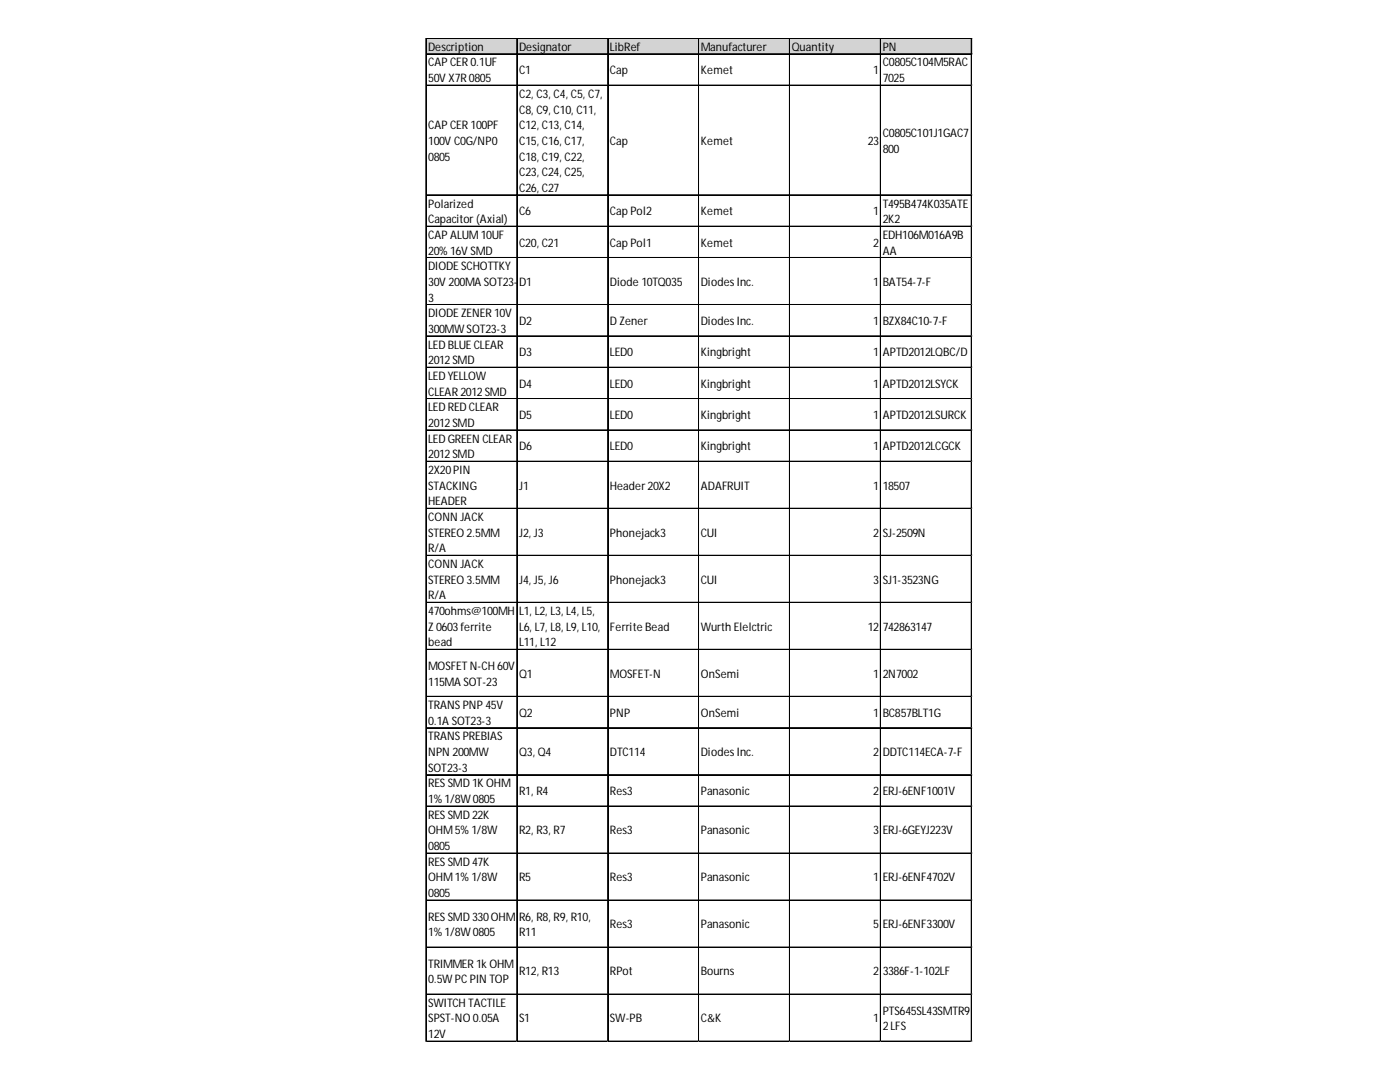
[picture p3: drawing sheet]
<svg xmlns="http://www.w3.org/2000/svg" width="279mm" height="216mm" viewBox="0 0 279 216" stroke-linecap="round" stroke-linejoin="round" font-family="sans-serif">
<defs><g id="words">
<g font-size="2.3">
<text x="85.5" y="10.1">Description</text>
<text x="103.6" y="10.1">Designator</text>
<text x="121.7" y="10.1">LibRef</text>
<text x="139.9" y="10.1">Manufacturer</text>
<text x="158" y="10.1">Quantity</text>
<text x="176.2" y="10.1">PN</text>
<text x="85.5" y="13.3">CAP CER 0.1UF</text>
<text x="85.5" y="16.4">50V X7R 0805</text>
<text x="103.6" y="14.8">C1</text>
<text x="121.7" y="14.8">Cap</text>
<text x="139.9" y="14.8">Kemet</text>
<text x="174.3" y="14.8">1</text>
<text x="176.2" y="13.3">C0805C104M5RAC</text>
<text x="176.2" y="16.4">7025</text>
<text x="103.6" y="19.5">C2, C3, C4, C5, C7,</text>
<text x="103.6" y="22.6">C8, C9, C10, C11,</text>
<text x="85.5" y="25.8">CAP CER 100PF</text>
<text x="85.5" y="28.9">100V C0G/NP0</text>
<text x="103.6" y="25.8">C12, C13, C14,</text>
<text x="103.6" y="28.9">C15, C16, C17,</text>
<text x="121.7" y="28.9">Cap</text>
<text x="139.9" y="28.9">Kemet</text>
<text x="173.2" y="28.9">23</text>
<text x="176.2" y="27.3">C0805C101J1GAC7</text>
<text x="85.5" y="32">0805</text>
<text x="103.6" y="32">C18, C19, C22,</text>
<text x="103.6" y="35.2">C23, C24, C25,</text>
<text x="176.2" y="30.5">800</text>
<text x="85.5" y="41.4">Polarized</text>
<text x="103.6" y="38.3">C26, C27</text>
<text x="176.2" y="41.4">T495B474K035ATE</text>
<text x="85.5" y="44.5">Capacitor (Axial)</text>
<text x="85.5" y="47.7">CAP ALUM10UF</text>
<text x="103.6" y="43">C6</text>
<text x="121.7" y="43">Cap Pol2</text>
<text x="139.9" y="43">Kemet</text>
<text x="174.3" y="43">1</text>
<text x="176.2" y="44.5">2K2</text>
<text x="176.2" y="47.7">EDH106M016A9B</text>
<text x="85.5" y="50.8">20% 16V SMD</text>
<text x="85.5" y="53.9">DIODE SCHOTTKY</text>
<text x="103.6" y="49.2">C20, C21</text>
<text x="121.7" y="49.2">Cap Pol1</text>
<text x="139.9" y="49.2">Kemet</text>
<text x="174.3" y="49.2">2</text>
<text x="176.2" y="50.8">AA</text>
<text x="85.5" y="57">30V 200MA SOT23-</text>
<text x="103.6" y="57">D1</text>
<text x="121.7" y="57">Diode 10TQ035</text>
<text x="139.9" y="57">Diodes Inc.</text>
<text x="174.3" y="57">1</text>
<text x="176.2" y="57">BAT54-7-F</text>
<text x="85.5" y="60.2">3</text>
<text x="85.5" y="63.3">DIODE ZENER 10V</text>
<text x="103.6" y="64.9">D2</text>
<text x="121.7" y="64.9">D Zener</text>
<text x="139.9" y="64.9">Diodes Inc.</text>
<text x="174.3" y="64.9">1</text>
<text x="176.2" y="64.9">BZX84C10-7-F</text>
<text x="85.5" y="66.4">300MW SOT23-3</text>
<text x="85.5" y="69.6">LED BLUE CLEAR</text>
<text x="103.6" y="71.1">D3</text>
<text x="121.7" y="71.1">LED0</text>
<text x="139.9" y="71.1">Kingbright</text>
<text x="174.3" y="71.1">1</text>
<text x="176.2" y="71.1">APTD2012LQBC/D</text>
<text x="85.5" y="72.7">2012SMD</text>
<text x="85.5" y="75.8">LED YELLOW</text>
<text x="103.6" y="77.4">D4</text>
<text x="121.7" y="77.4">LED0</text>
<text x="139.9" y="77.4">Kingbright</text>
<text x="174.3" y="77.4">1</text>
<text x="176.2" y="77.4">APTD2012LSYCK</text>
<text x="85.5" y="78.9">CLEAR 2012SMD</text>
<text x="85.5" y="82.1">LED RED CLEAR</text>
<text x="103.6" y="83.6">D5</text>
<text x="121.7" y="83.6">LED0</text>
<text x="139.9" y="83.6">Kingbright</text>
<text x="174.3" y="83.6">1</text>
<text x="176.2" y="83.6">APTD2012LSURCK</text>
<text x="85.5" y="85.2">2012SMD</text>
<text x="85.5" y="88.3">LED GREEN CLEAR</text>
<text x="103.6" y="89.9">D6</text>
<text x="121.7" y="89.9">LED0</text>
<text x="139.9" y="89.9">Kingbright</text>
<text x="174.3" y="89.9">1</text>
<text x="176.2" y="89.9">APTD2012LCGCK</text>
<text x="85.5" y="91.4">2012SMD</text>
<text x="85.5" y="94.6">2X20PIN</text>
<text x="85.5" y="97.7">STACKING</text>
<text x="85.5" y="100.8">HEADER</text>
<text x="103.6" y="97.7">J1</text>
<text x="121.7" y="97.7">Header 20X2</text>
<text x="139.9" y="97.7">ADAFRUIT</text>
<text x="174.3" y="97.7">1</text>
<text x="176.2" y="97.7">18507</text>
<text x="85.5" y="104">CONN JACK</text>
<text x="85.5" y="107.1">STEREO 2.5MM</text>
<text x="103.6" y="107.1">J2, J3</text>
<text x="121.7" y="107.1">Phonejack3</text>
<text x="139.9" y="107.1">CUI</text>
<text x="174.3" y="107.1">2</text>
<text x="176.2" y="107.1">SJ-2509N</text>
<text x="85.5" y="110.2">R/A</text>
<text x="85.5" y="113.3">CONN JACK</text>
<text x="85.5" y="116.5">STEREO 3.5MM</text>
<text x="85.5" y="119.6">R/A</text>
<text x="103.6" y="116.5">J4, J5, J6</text>
<text x="121.7" y="116.5">Phonejack3</text>
<text x="139.9" y="116.5">CUI</text>
<text x="174.3" y="116.5">3</text>
<text x="176.2" y="116.5">SJ1-3523NG</text>
<text x="85.5" y="122.7">470ohms@100MH</text>
<text x="85.5" y="125.8">Z 0603ferrite</text>
<text x="103.6" y="122.7">L1, L2, L3, L4, L5,</text>
<text x="103.6" y="125.8">L6, L7, L8, L9, L10,</text>
<text x="121.7" y="125.8">Ferrite Bead</text>
<text x="139.9" y="125.8">Wurth Elelctric</text>
<text x="173.2" y="125.8">12</text>
<text x="176.2" y="125.8">742863147</text>
<text x="85.5" y="129">bead</text>
<text x="103.6" y="129">L11, L12</text>
<text x="85.5" y="133.7">MOSFET N-CH 60V</text>
<text x="85.5" y="136.8">115MA SOT-23</text>
<text x="103.6" y="135.2">Q1</text>
<text x="121.7" y="135.2">MOSFET-N</text>
<text x="139.9" y="135.2">OnSemi</text>
<text x="174.3" y="135.2">1</text>
<text x="176.2" y="135.2">2N7002</text>
<text x="85.5" y="141.5">TRANS PNP 45V</text>
<text x="103.6" y="143">Q2</text>
<text x="121.7" y="143">PNP</text>
<text x="139.9" y="143">OnSemi</text>
<text x="174.3" y="143">1</text>
<text x="176.2" y="143">BC857BLT1G</text>
<text x="85.5" y="144.6">0.1A SOT23-3</text>
<text x="85.5" y="147.7">TRANS PREBIAS</text>
<text x="85.5" y="150.9">NPN 200MW</text>
<text x="85.5" y="154">SOT23-3</text>
<text x="103.6" y="150.9">Q3, Q4</text>
<text x="121.7" y="150.9">DTC114</text>
<text x="139.9" y="150.9">Diodes Inc.</text>
<text x="174.3" y="150.9">2</text>
<text x="176.2" y="150.9">DDTC114ECA-7-F</text>
<text x="85.5" y="157.1">RES SMD 1K OHM</text>
<text x="85.5" y="160.2">1% 1/8W 0805</text>
<text x="103.6" y="158.7">R1, R4</text>
<text x="121.7" y="158.7">Res3</text>
<text x="139.9" y="158.7">Panasonic</text>
<text x="174.3" y="158.7">2</text>
<text x="176.2" y="158.7">ERJ-6ENF1001V</text>
<text x="85.5" y="163.4">RES SMD 22K</text>
<text x="85.5" y="166.5">OHM5% 1/8W</text>
<text x="103.6" y="166.5">R2, R3, R7</text>
<text x="121.7" y="166.5">Res3</text>
<text x="139.9" y="166.5">Panasonic</text>
<text x="174.3" y="166.5">3</text>
<text x="176.2" y="166.5">ERJ-6GEYJ223V</text>
<text x="85.5" y="169.6">0805</text>
<text x="85.5" y="172.8">RES SMD 47K</text>
<text x="85.5" y="175.9">OHM1% 1/8W</text>
<text x="85.5" y="179">0805</text>
<text x="103.6" y="175.9">R5</text>
<text x="121.7" y="175.9">Res3</text>
<text x="139.9" y="175.9">Panasonic</text>
<text x="174.3" y="175.9">1</text>
<text x="176.2" y="175.9">ERJ-6ENF4702V</text>
<text x="85.5" y="183.7">RES SMD 330OHM</text>
<text x="103.6" y="183.7">R6, R8, R9, R10,</text>
<text x="121.7" y="185.3">Res3</text>
<text x="139.9" y="185.3">Panasonic</text>
<text x="174.3" y="185.3">5</text>
<text x="176.2" y="185.3">ERJ-6ENF3300V</text>
<text x="85.5" y="186.8">1% 1/8W 0805</text>
<text x="103.6" y="186.8">R11</text>
<text x="85.5" y="193.1">TRIMMER 1k OHM</text>
<text x="85.5" y="196.2">0.5W PC PIN TOP</text>
<text x="103.6" y="194.6">R12, R13</text>
<text x="121.7" y="194.6">RPot</text>
<text x="139.9" y="194.6">Bourns</text>
<text x="174.3" y="194.6">2</text>
<text x="176.2" y="194.6">3386F-1-102LF</text>
<text x="85.5" y="200.9">SWITCH TACTILE</text>
<text x="176.2" y="202.5">PTS645SL43SMTR9</text>
<text x="85.5" y="204">SPST-NO 0.05A</text>
<text x="85.5" y="207.2">12V</text>
<text x="103.6" y="204">S1</text>
<text x="121.7" y="204">SW-PB</text>
<text x="139.9" y="204">C&amp;K</text>
<text x="174.3" y="204">1</text>
<text x="176.2" y="205.6">2LFS</text>
</g>
</g></defs>
<path d="M85.1 7.7h108.9v3.2h-108.9z" fill="#d3d3d3"/>
<g fill="none" stroke="#000" stroke-width=".2">
<path d="M85 7.6v200.3M85.1 7.6v200.3M85.1 7.6h108.9M85.1 7.7h108.9M85.1 10.7h108.9M85.1 10.8h108.9M85.1 17h108.9M85.1 17.1h108.9M103.1 7.8v200.1M103.2 7.8v200.1M121.3 7.8v200.1M139.4 7.8v200.1"/>
<path d="M139.5 7.8v200.1M157.5 7.8v200.1M157.6 7.8v200.1M175.7 7.8v200.1M175.8 7.8v200.1M193.8 7.8v200.1M193.9 7.8v200.1M85.1 38.9h108.9M85.1 45.1h108.9M85.1 45.2h108.9M85.1 51.4h108.9M85.1 51.5h108.9"/>
<path d="M85.1 60.8h108.9M85.1 67h108.9M85.1 67.1h108.9M85.1 73.3h108.9M85.1 79.5h108.9M85.1 79.6h108.9M85.1 85.8h108.9M85.1 85.9h108.9M85.1 92h108.9M85.1 92.1h108.9M85.1 101.4h108.9M85.1 101.5h108.9"/>
<path d="M85.1 110.8h108.9M85.1 110.9h108.9M85.1 120.2h108.9M85.1 120.3h108.9M85.1 129.6h108.9M85.1 138.9h108.9M85.1 139h108.9M85.1 145.2h108.9M85.1 145.3h108.9M85.1 154.6h108.9M85.1 154.7h108.9M85.1 160.8h108.9"/>
<path d="M85.1 160.9h108.9M85.1 170.2h108.9M85.1 170.3h108.9M85.1 179.6h108.9M85.1 179.7h108.9M85.1 189h108.9M85.1 189.1h108.9M85.1 198.4h108.9M85.1 207.7h108.9M85.1 207.8h108.9"/>
</g>
<path d="M85 207.9h.1" fill="none" stroke="#e0e0e0" stroke-width=".2"/>
<path d="M85 207.9h.1z" fill="#e0e0e0"/>
<path d="M103.1 207.9h.1" fill="none" stroke="#e0e0e0" stroke-width=".2"/>
<path d="M103.1 207.9h.2z" fill="#e0e0e0"/>
<path d="M121.3 207.9h.1" fill="none" stroke="#e0e0e0" stroke-width=".2"/>
<path d="M121.3 207.9h.1z" fill="#e0e0e0"/>
<path d="M139.4 207.9h.1" fill="none" stroke="#e0e0e0" stroke-width=".2"/>
<path d="M139.4 207.9h.2z" fill="#e0e0e0"/>
<path d="M157.5 207.9h.1" fill="none" stroke="#e0e0e0" stroke-width=".2"/>
<path d="M157.5 207.9h.2z" fill="#e0e0e0"/>
<path d="M175.7 207.9h.1" fill="none" stroke="#e0e0e0" stroke-width=".2"/>
<path d="M175.7 207.9h.1z" fill="#e0e0e0"/>
<path d="M193.8 207.9h.1" fill="none" stroke="#e0e0e0" stroke-width=".2"/>
<path d="M193.8 207.9h.2z" fill="#e0e0e0"/>
<path d="M194 17h.1" fill="none" stroke="#e0e0e0" stroke-width=".2"/>
<path d="M194 17v.1z" fill="#e0e0e0"/>
<path d="M194 38.9h.1" fill="none" stroke="#e0e0e0" stroke-width=".2"/>
<path d="M194 38.9v.1z" fill="#e0e0e0"/>
<path d="M194 45.1h.1" fill="none" stroke="#e0e0e0" stroke-width=".2"/>
<path d="M194 45.1v.2z" fill="#e0e0e0"/>
<path d="M194 51.4h.1" fill="none" stroke="#e0e0e0" stroke-width=".2"/>
<path d="M194 51.4v.1z" fill="#e0e0e0"/>
<path d="M194 60.8h.1" fill="none" stroke="#e0e0e0" stroke-width=".2"/>
<path d="M194 60.8v.1z" fill="#e0e0e0"/>
<path d="M194 67h.1" fill="none" stroke="#e0e0e0" stroke-width=".2"/>
<path d="M194 67v.2z" fill="#e0e0e0"/>
<path d="M194 73.3h.1" fill="none" stroke="#e0e0e0" stroke-width=".2"/>
<path d="M194 73.3v.1z" fill="#e0e0e0"/>
<path d="M194 79.5h.1" fill="none" stroke="#e0e0e0" stroke-width=".2"/>
<path d="M194 79.5v.2z" fill="#e0e0e0"/>
<path d="M194 85.8h.1" fill="none" stroke="#e0e0e0" stroke-width=".2"/>
<path d="M194 85.8v.1z" fill="#e0e0e0"/>
<path d="M194 92h.1" fill="none" stroke="#e0e0e0" stroke-width=".2"/>
<path d="M194 92v.2z" fill="#e0e0e0"/>
<path d="M194 101.4h.1" fill="none" stroke="#e0e0e0" stroke-width=".2"/>
<path d="M194 101.4v.2z" fill="#e0e0e0"/>
<path d="M194 110.8h.1" fill="none" stroke="#e0e0e0" stroke-width=".2"/>
<path d="M194 110.8v.1z" fill="#e0e0e0"/>
<path d="M194 120.2h.1" fill="none" stroke="#e0e0e0" stroke-width=".2"/>
<path d="M194 120.2v.1z" fill="#e0e0e0"/>
<path d="M194 129.6h.1" fill="none" stroke="#e0e0e0" stroke-width=".2"/>
<path d="M194 129.6v.1z" fill="#e0e0e0"/>
<path d="M194 138.9h.1" fill="none" stroke="#e0e0e0" stroke-width=".2"/>
<path d="M194 138.9v.2z" fill="#e0e0e0"/>
<path d="M194 145.2h.1" fill="none" stroke="#e0e0e0" stroke-width=".2"/>
<path d="M194 145.2v.1z" fill="#e0e0e0"/>
<path d="M194 154.6h.1" fill="none" stroke="#e0e0e0" stroke-width=".2"/>
<path d="M194 154.6v.1z" fill="#e0e0e0"/>
<path d="M194 160.8h.1" fill="none" stroke="#e0e0e0" stroke-width=".2"/>
<path d="M194 160.8v.2z" fill="#e0e0e0"/>
<path d="M194 170.2h.1" fill="none" stroke="#e0e0e0" stroke-width=".2"/>
<path d="M194 170.2v.2z" fill="#e0e0e0"/>
<path d="M194 179.6h.1" fill="none" stroke="#e0e0e0" stroke-width=".2"/>
<path d="M194 179.6v.1z" fill="#e0e0e0"/>
<path d="M194 189h.1" fill="none" stroke="#e0e0e0" stroke-width=".2"/>
<path d="M194 189v.1z" fill="#e0e0e0"/>
<path d="M194 198.4h.1" fill="none" stroke="#e0e0e0" stroke-width=".2"/>
<path d="M194 198.4v.1z" fill="#e0e0e0"/>
<path d="M194 207.7h.1" fill="none" stroke="#e0e0e0" stroke-width=".2"/>
<path d="M194 207.7v.2z" fill="#e0e0e0"/>
<use href="#words"/>
</svg>
